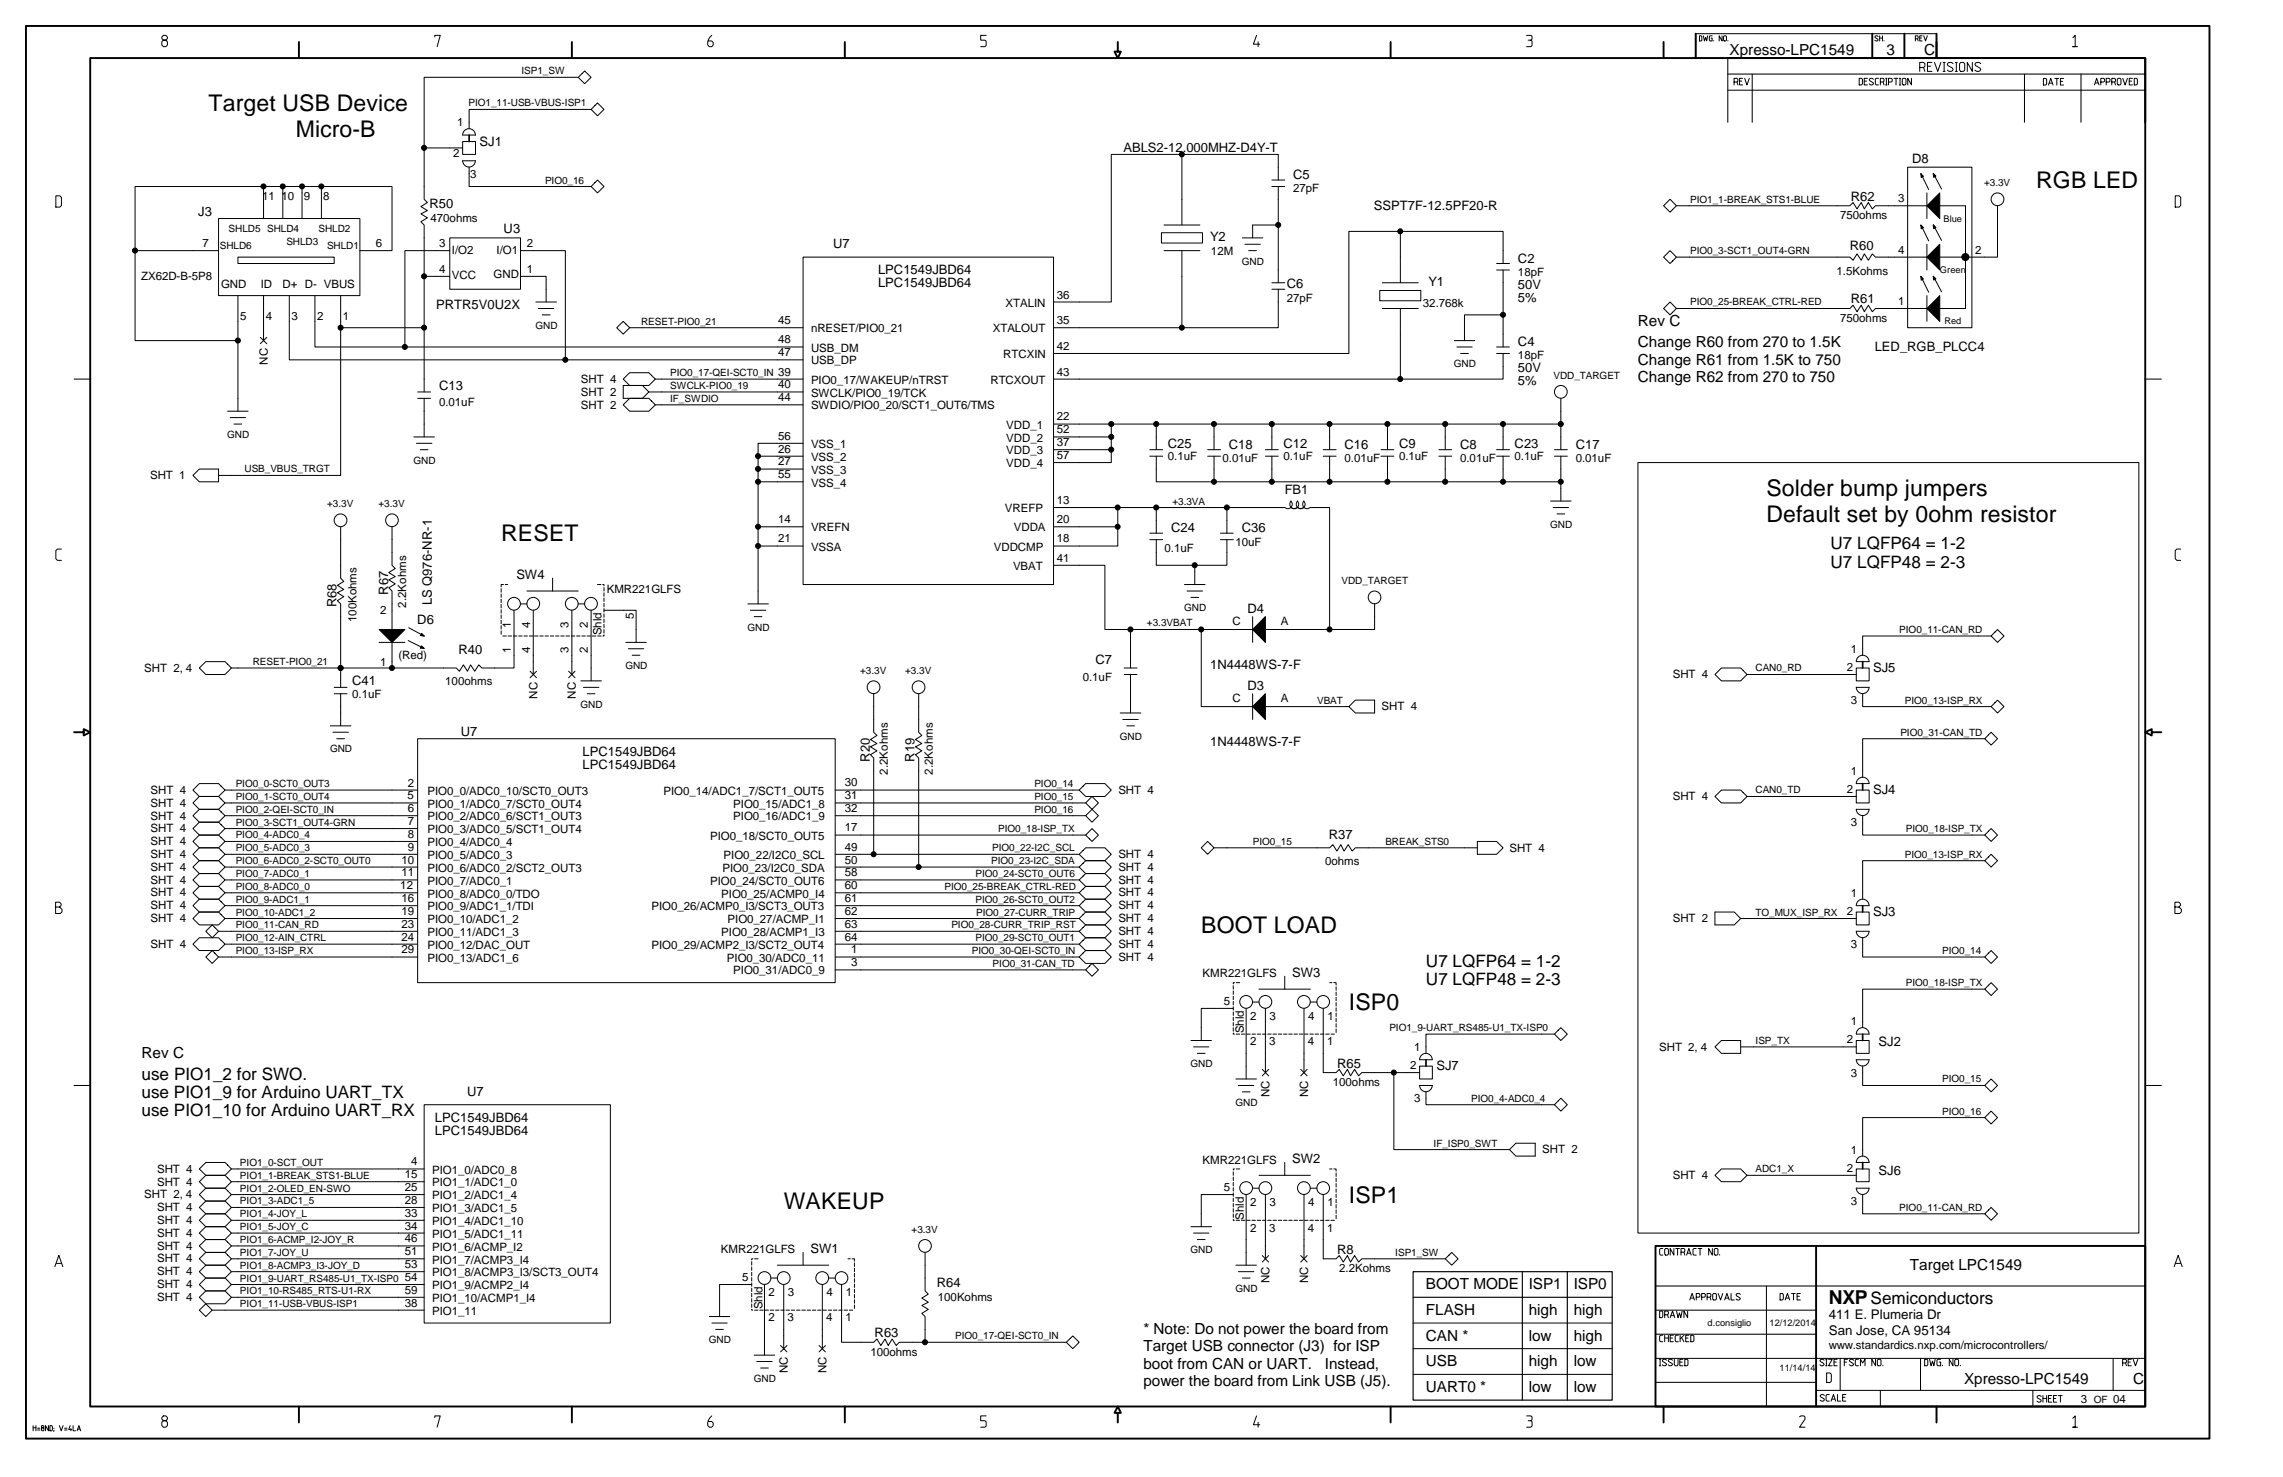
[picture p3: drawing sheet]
<svg xmlns="http://www.w3.org/2000/svg" width="432mm" height="279mm" viewBox="0 0 432 279" stroke-linecap="round" stroke-linejoin="round" font-family="sans-serif">
<defs><g id="words">
<g font-size="4.3">
<text x="39.5" y="21">Target USB Device</text>
<text x="55.9" y="25.9">Micro-B</text>
<text x="385.1" y="35.6">RGB LED</text>
<text x="334.1" y="93.9">Solder bump jumpers</text>
<text x="334.1" y="98.7">Default set by 0ohm resistor</text>
<text x="94.8" y="102.4">RESET</text>
<text x="227.2" y="176.5">BOOT LOAD</text>
<text x="255.1" y="191.1">ISP0</text>
<text x="255.1" y="227.5">ISP1</text>
<text x="148.2" y="228.7">WAKEUP</text>
</g>
<text font-size="3.6" x="345.9" y="246.6">NXP</text>
<g font-size="3.2">
<text x="346.2" y="103.9">U7 LQFP64 = 1-2</text>
<text x="346.2" y="107.4">U7 LQFP48 = 2-3</text>
<text x="269.7" y="182.9">U7 LQFP64 = 1-2</text>
<text x="269.7" y="186.4">U7 LQFP48 = 2-3</text>
<text x="26.8" y="204.2">use PIO1_2 for SWO.</text>
<text x="26.8" y="207.7">use PIO1_9 for Arduino UART_TX</text>
<text x="26.8" y="211.2">use PIO1_10 for Arduino UART_RX</text>
<text x="353.8" y="246.6">Semiconductors</text>
</g>
<g font-size="2.9">
<text x="327.1" y="10.4">Xpresso-LPC1549</text>
<text x="356.8" y="10.4">3</text>
<text x="364" y="10.4">C</text>
<text x="309.8" y="65.7">Change R60 from 270 to 1.5K</text>
<text x="309.8" y="61.7">Rev C</text>
<text x="309.8" y="69">Change R61 from 1.5K to 750</text>
<text x="309.8" y="72.3">Change R62 from 270 to 750</text>
<text x="26.8" y="200.2">Rev C</text>
<text x="269.7" y="243.9">BOOT MODE</text>
<text x="289.1" y="243.9">ISP1</text>
<text x="297.6" y="243.9">ISP0</text>
<text x="361.3" y="240.3">Target LPC1549</text>
<text x="269.7" y="248.8">FLASH</text>
<text x="289.1" y="248.8">high</text>
<text x="297.6" y="248.8">high</text>
<text x="216.3" y="252.3">* Note: Do not power the board from</text>
<text x="216.3" y="255.6">Target USB connector (J3) for ISP</text>
<text x="269.7" y="253.6">CAN *</text>
<text x="289.1" y="253.6">low</text>
<text x="297.6" y="253.6">high</text>
<text x="216.3" y="258.9">boot from CAN or UART.</text>
<text x="216.3" y="262.3">power the board from Link USB (J5).</text>
<text x="250.6" y="258.9">Instead,</text>
<text x="269.7" y="263.4">UART0 *</text>
<text x="269.7" y="258.5">USB</text>
<text x="289.1" y="263.4">low</text>
<text x="289.1" y="258.5">high</text>
<text x="297.6" y="263.4">low</text>
<text x="297.6" y="258.5">low</text>
<text x="371.5" y="261.8">Xpresso-LPC1549</text>
<text x="403.4" y="261.8">C</text>
</g>
<g font-size="2.5">
<text x="90.7" y="27.6">SJ1</text>
<text x="212.5" y="28.8">ABLS2-12.000MHZ-D4Y-T</text>
<text x="244.6" y="33.9">C5</text>
<text x="361.7" y="30.9">D8</text>
<text x="37.5" y="40.9">J3</text>
<text x="81.2" y="39.3">R50</text>
<text x="259.9" y="39.7">SSPT7F-12.5PF20-R</text>
<text x="350.1" y="38">R62</text>
<text x="95.2" y="44.1">U3</text>
<text x="157.6" y="47">U7</text>
<text x="228.9" y="45.6">Y2</text>
<text x="349.9" y="47.2">R60</text>
<text x="166.1" y="51.9">LPC1549JBD64</text>
<text x="287.1" y="49.7">C2</text>
<text x="82.5" y="58.4">PRTR5V0U2X</text>
<text x="166.1" y="54.3">LPC1549JBD64</text>
<text x="243.4" y="54.5">C6</text>
<text x="270.2" y="54.1">Y1</text>
<text x="287.1" y="54.7">50V</text>
<text x="287.1" y="57.1">5%</text>
<text x="350.1" y="57.4">R61</text>
<text x="287.1" y="65.5">C4</text>
<text x="287.1" y="70.5">50V</text>
<text x="354.6" y="66.4">LED_RGB_PLCC4</text>
<text x="83" y="73.8">C13</text>
<text x="287.1" y="72.9">5%</text>
<text x="220.9" y="84.7">C25</text>
<text x="232.4" y="84.9">C18</text>
<text x="242.7" y="84.7">C12</text>
<text x="254.3" y="84.9">C16</text>
<text x="264.6" y="84.7">C9</text>
<text x="276.2" y="84.9">C8</text>
<text x="286.5" y="84.7">C23</text>
<text x="298" y="84.9">C17</text>
<text x="243" y="93.4">FB1</text>
<text x="221.5" y="100.7">C24</text>
<text x="234.9" y="100.7">C36</text>
<text x="73.4" y="112.5" transform="rotate(-90 73.4 112.5)">R67</text>
<text x="97.7" y="109.5">SW4</text>
<text x="63.7" y="114.9" transform="rotate(-90 63.7 114.9)">R68</text>
<text x="78.9" y="118.1">D6</text>
<text x="81.7" y="114.5" transform="rotate(-90 81.7 114.5)">LS Q976-NR-1</text>
<text x="235.9" y="115.9">D4</text>
<text x="86.7" y="123.7">R40</text>
<text x="207.2" y="125.6">C7</text>
<text x="66.6" y="129.7">C41</text>
<text x="228.9" y="126.6">1N4448WS-7-F</text>
<text x="235.9" y="130.5">D3</text>
<text x="354.3" y="127.2">SJ5</text>
<text x="87.1" y="139.3">U7</text>
<text x="110.2" y="143">LPC1549JBD64</text>
<text x="228.9" y="141.1">1N4448WS-7-F</text>
<text x="110.2" y="145.4">LPC1549JBD64</text>
<text x="164.5" y="144.1" transform="rotate(-90 164.5 144.1)">R20</text>
<text x="173" y="144.1" transform="rotate(-90 173 144.1)">R19</text>
<text x="354.3" y="150.2">SJ4</text>
<text x="251.3" y="158.7">R37</text>
<text x="354.3" y="173.3">SJ3</text>
<text x="244.4" y="184.9">SW3</text>
<text x="355.3" y="197.9">SJ2</text>
<text x="252.9" y="202">R65</text>
<text x="271.7" y="202.5">SJ7</text>
<text x="88.3" y="207.3">U7</text>
<text x="82.3" y="212.2">LPC1549JBD64</text>
<text x="82.3" y="214.6">LPC1549JBD64</text>
<text x="244.4" y="220.1">SW2</text>
<text x="355.3" y="222.2">SJ6</text>
<text x="153.3" y="237.1">SW1</text>
<text x="252.9" y="237.2">R8</text>
<text x="177.2" y="243.4">R64</text>
<text x="345.9" y="249.6">411 E. Plumeria Dr</text>
<text x="165.4" y="253">R63</text>
<text x="345.9" y="252.5">San Jose, CA 95134</text>
</g>
<g font-size="2.2">
<text x="86.5" y="23.9">1</text>
<text x="85.7" y="29.7">2</text>
<text x="88.9" y="33.6">3</text>
<text x="49.6" y="37.8">11 10</text>
<text x="57.5" y="37.8">9</text>
<text x="61.1" y="37.8">8</text>
<text x="244.6" y="36.4">27pF</text>
<text x="348" y="41.4">750ohms</text>
<text x="359" y="38.2">3</text>
<text x="38.3" y="46.7">7</text>
<text x="71.1" y="46.7">6</text>
<text x="81.4" y="42.1">470ohms</text>
<text x="83" y="46.7">3</text>
<text x="85.5" y="48">I/O2</text>
<text x="93.9" y="48">I/O1</text>
<text x="99.7" y="46.7">2</text>
<text x="359" y="48">4</text>
<text x="373.6" y="48">2</text>
<text x="26.7" y="53">ZX62D-B-5P8</text>
<text x="83" y="51.6">4</text>
<text x="85.4" y="52.8">VCC</text>
<text x="93.4" y="52.6">GND</text>
<text x="99.7" y="51.6">1</text>
<text x="229" y="48.3">12M</text>
<text x="287.1" y="52.2">18pF</text>
<text x="347.4" y="51.9">1.5Kohms</text>
<text x="41.8" y="54.5">GND</text>
<text x="49.3" y="54.5">ID</text>
<text x="53.4" y="54.5">D+ D- VBUS</text>
<text x="190.2" y="58">XTALIN</text>
<text x="199.9" y="56.5">36</text>
<text x="243.4" y="57">27pF</text>
<text x="269.1" y="58">32.768k</text>
<text x="359" y="57.7">1</text>
<text x="45.4" y="60.5">5</text>
<text x="50.3" y="60.5">4</text>
<text x="55.1" y="60.5">3</text>
<text x="60" y="60.5">2</text>
<text x="64.8" y="60.5">1</text>
<text x="147.2" y="61.3">45</text>
<text x="147.2" y="65">48</text>
<text x="153.4" y="62.9">nRESET/PIO0_21</text>
<text x="187.8" y="62.9">XTALOUT</text>
<text x="199.9" y="61.3">35</text>
<text x="348" y="60.9">750ohms</text>
<text x="50.6" y="69" transform="rotate(-90 50.6 69)">NC</text>
<text x="147.2" y="71">39</text>
<text x="147.2" y="67.4">47</text>
<text x="153.4" y="68.9">USB_DP</text>
<text x="153.4" y="66.5">USB_DM</text>
<text x="189.8" y="67.7">RTCXIN</text>
<text x="199.9" y="66.2">42</text>
<text x="199.9" y="71">43</text>
<text x="287.1" y="68">18pF</text>
<text x="83" y="76.7">0.01uF</text>
<text x="109.9" y="72.4">SHT 4</text>
<text x="109.9" y="74.8">SHT 2</text>
<text x="109.9" y="77.3">SHT 2</text>
<text x="147.2" y="73.5">40</text>
<text x="147.2" y="75.9">44</text>
<text x="153.4" y="75">SWCLK/PIO0_19/TCK</text>
<text x="153.4" y="72.6">PIO0_17/WAKEUP/nTRST</text>
<text x="153.4" y="77.4">SWDIO/PIO0_20/SCT1_OUT6/TMS</text>
<text x="187.3" y="72.6">RTCXOUT</text>
<text x="147.2" y="83.2">56</text>
<text x="190.3" y="81.1">VDD_1</text>
<text x="190.3" y="83.5">VDD_2</text>
<text x="199.9" y="82">52</text>
<text x="199.9" y="79.5">22</text>
<text x="147.2" y="88.1">27</text>
<text x="147.2" y="85.6">26</text>
<text x="153.4" y="84.7">VSS_1</text>
<text x="153.4" y="87.2">VSS_2</text>
<text x="153.4" y="89.6">VSS_3</text>
<text x="190.3" y="86">VDD_3</text>
<text x="190.3" y="88.4">VDD_4</text>
<text x="199.9" y="86.8">57</text>
<text x="199.9" y="84.4">37</text>
<text x="220.9" y="87.1">0.1uF</text>
<text x="231.2" y="87.4">0.01uF</text>
<text x="242.7" y="87.1">0.1uF</text>
<text x="254.3" y="87.4">0.01uF</text>
<text x="264.6" y="87.1">0.1uF</text>
<text x="276.2" y="87.4">0.01uF</text>
<text x="286.5" y="87.1">0.1uF</text>
<text x="298" y="87.4">0.01uF</text>
<text x="28.4" y="90.6">SHT 1</text>
<text x="147.2" y="90.5">55</text>
<text x="153.4" y="92">VSS_4</text>
<text x="199.9" y="95.3">13</text>
<text x="147.2" y="99">14</text>
<text x="153.4" y="100.5">VREFN</text>
<text x="190.1" y="96.9">VREFP</text>
<text x="191.7" y="100.5">VDDA</text>
<text x="199.9" y="99">20</text>
<text x="147.2" y="102.6">21</text>
<text x="153.4" y="104.2">VSSA</text>
<text x="188" y="104.2">VDDCMP</text>
<text x="191.6" y="107.8">VBAT</text>
<text x="199.9" y="102.6">18</text>
<text x="199.9" y="106.3">41</text>
<text x="220.3" y="104.4">0.1uF</text>
<text x="233.7" y="103.2">10uF</text>
<text x="114.8" y="112.1">KMR221GLFS</text>
<text x="67.5" y="117.7" transform="rotate(-90 67.5 117.7)">100Kohms</text>
<text x="71.9" y="116.2">2</text>
<text x="76.8" y="114.9" transform="rotate(-90 76.8 114.9)">2.2Kohms</text>
<text x="96.6" y="118.7" transform="rotate(-90 96.6 118.7)">1</text>
<text x="100.2" y="118.7" transform="rotate(-90 100.2 118.7)">4</text>
<text x="107.5" y="118.7" transform="rotate(-90 107.5 118.7)">3</text>
<text x="111.2" y="118.7" transform="rotate(-90 111.2 118.7)">2</text>
<text x="119.9" y="117.1" transform="rotate(-90 119.9 117.1)">5</text>
<text x="233.1" y="118.2">C</text>
<text x="242.3" y="118.2">A</text>
<text x="71.9" y="125.9">1</text>
<text x="75.4" y="124.7">(Red)</text>
<text x="96.6" y="123.5" transform="rotate(-90 96.6 123.5)">1</text>
<text x="100.2" y="123.5" transform="rotate(-90 100.2 123.5)">4</text>
<text x="107.5" y="123.5" transform="rotate(-90 107.5 123.5)">3</text>
<text x="111.2" y="123.5" transform="rotate(-90 111.2 123.5)">2</text>
<text x="113.8" y="120.2" transform="rotate(-90 113.8 120.2)">Shld</text>
<text x="350.1" y="123.5">1</text>
<text x="27.3" y="127.1">SHT 2, 4</text>
<text x="84.2" y="129.5">100ohms</text>
<text x="204.8" y="128.8">0.1uF</text>
<text x="316.4" y="128.3">SHT 4</text>
<text x="349.3" y="126.9">2</text>
<text x="66.6" y="132">0.1uF</text>
<text x="101.6" y="132.2" transform="rotate(-90 101.6 132.2)">NC</text>
<text x="108.9" y="132.2" transform="rotate(-90 108.9 132.2)">NC</text>
<text x="233.1" y="132.8">C</text>
<text x="242.3" y="132.8">A</text>
<text x="261.3" y="134.4">SHT 4</text>
<text x="350.1" y="133.2">3</text>
<text x="77.2" y="148.8">2</text>
<text x="159.8" y="148.8">30</text>
<text x="167.9" y="146.5" transform="rotate(-90 167.9 146.5)">2.2Kohms</text>
<text x="176.4" y="146.5" transform="rotate(-90 176.4 146.5)">2.2Kohms</text>
<text x="349.3" y="149.9">2</text>
<text x="350.1" y="146.6">1</text>
<text x="28.5" y="150.2">SHT 4</text>
<text x="28.5" y="152.6">SHT 4</text>
<text x="28.5" y="155">SHT 4</text>
<text x="77.1" y="151.2">5</text>
<text x="77.2" y="153.6">6</text>
<text x="80.8" y="150.3">PIO0_0/ADC0_10/SCT0_OUT3</text>
<text x="80.8" y="155.2">PIO0_2/ADC0_6/SCT1_OUT3</text>
<text x="80.8" y="152.8">PIO0_1/ADC0_7/SCT0_OUT4</text>
<text x="125.5" y="150.3">PIO0_14/ADC1_7/SCT1_OUT5</text>
<text x="138.7" y="152.8">PIO0_15/ADC1_8</text>
<text x="138.7" y="155.2">PIO0_16/ADC1_9</text>
<text x="159.8" y="151.2">31</text>
<text x="159.8" y="153.6">32</text>
<text x="211.5" y="150.2">SHT 4</text>
<text x="316.4" y="151.4">SHT 4</text>
<text x="28.5" y="157.5">SHT 4</text>
<text x="28.5" y="159.9">SHT 4</text>
<text x="77.2" y="156.1">7</text>
<text x="77.2" y="158.5">8</text>
<text x="77.2" y="160.9">9</text>
<text x="80.8" y="157.6">PIO0_3/ADC0_5/SCT1_OUT4</text>
<text x="80.8" y="160">PIO0_4/ADC0_4</text>
<text x="134.3" y="158.8">PIO0_18/SCT0_OUT5</text>
<text x="159.8" y="157.3">17</text>
<text x="159.8" y="160.9">49</text>
<text x="285.5" y="161.1">SHT 4</text>
<text x="350.1" y="156.3">3</text>
<text x="28.5" y="162.3">SHT 4</text>
<text x="28.5" y="164.7">SHT 4</text>
<text x="28.5" y="167.2">SHT 4</text>
<text x="75.9" y="163.4">10</text>
<text x="75.9" y="165.8">11</text>
<text x="80.8" y="167.3">PIO0_7/ADC0_1</text>
<text x="80.8" y="162.5">PIO0_5/ADC0_3</text>
<text x="80.8" y="164.9">PIO0_6/ADC0_2/SCT2_OUT3</text>
<text x="134.3" y="167.3">PIO0_24/SCT0_OUT6</text>
<text x="136.7" y="164.9">PIO0_23/I2C0_SDA</text>
<text x="136.9" y="162.5">PIO0_22/I2C0_SCL</text>
<text x="159.8" y="163.4">50</text>
<text x="159.8" y="165.8">58</text>
<text x="211.5" y="164.7">SHT 4</text>
<text x="211.5" y="162.3">SHT 4</text>
<text x="211.5" y="167.2">SHT 4</text>
<text x="250.6" y="163.7">0ohms</text>
<text x="28.5" y="169.6">SHT 4</text>
<text x="28.5" y="172">SHT 4</text>
<text x="75.7" y="168.2">12</text>
<text x="75.9" y="170.6">16</text>
<text x="75.9" y="173.1">19</text>
<text x="80.8" y="169.8">PIO0_8/ADC0_0/TDO</text>
<text x="80.8" y="172.2">PIO0_9/ADC1_1/TDI</text>
<text x="123.2" y="172.2">PIO0_26/ACMP0_I3/SCT3_OUT3</text>
<text x="136.4" y="169.8">PIO0_25/ACMP0_I4</text>
<text x="159.8" y="168.2">60</text>
<text x="159.8" y="170.6">61</text>
<text x="159.8" y="173.1">62</text>
<text x="211.5" y="169.6">SHT 4</text>
<text x="211.5" y="172">SHT 4</text>
<text x="349.3" y="173">2</text>
<text x="350.1" y="169.7">1</text>
<text x="28.5" y="174.5">SHT 4</text>
<text x="28.5" y="179.3">SHT 4</text>
<text x="75.9" y="175.5">23</text>
<text x="75.9" y="177.9">24</text>
<text x="80.8" y="177.1">PIO0_11/ADC1_3</text>
<text x="80.8" y="179.5">PIO0_12/DAC_OUT</text>
<text x="80.8" y="174.6">PIO0_10/ADC1_2</text>
<text x="123.2" y="179.5">PIO0_29/ACMP2_I3/SCT2_OUT4</text>
<text x="136.4" y="177.1">PIO0_28/ACMP1_I3</text>
<text x="137.6" y="174.6">PIO0_27/ACMP_I1</text>
<text x="159.8" y="175.5">63</text>
<text x="159.8" y="177.9">64</text>
<text x="211.5" y="174.5">SHT 4</text>
<text x="211.5" y="176.9">SHT 4</text>
<text x="211.5" y="179.3">SHT 4</text>
<text x="316.4" y="174.5">SHT 2</text>
<text x="350.1" y="179.4">3</text>
<text x="75.9" y="180.4">29</text>
<text x="80.8" y="181.9">PIO0_13/ADC1_6</text>
<text x="137.5" y="181.9">PIO0_30/ADC0_11</text>
<text x="138.7" y="184.3">PIO0_31/ADC0_9</text>
<text x="161" y="180.4">1</text>
<text x="161" y="182.8">3</text>
<text x="211.5" y="181.7">SHT 4</text>
<text x="227.5" y="184.9">KMR221GLFS</text>
<text x="231.5" y="190">5</text>
<text x="235.3" y="195.5" transform="rotate(-90 235.3 195.5)">Shld</text>
<text x="236.4" y="197.8">2</text>
<text x="236.5" y="192.9">2</text>
<text x="240.1" y="197.8">3</text>
<text x="240.1" y="192.9">3</text>
<text x="247.4" y="197.8">4</text>
<text x="247.4" y="192.9">4</text>
<text x="251" y="197.8">1</text>
<text x="251.1" y="192.9">1</text>
<text x="349.3" y="197.3">2</text>
<text x="350.1" y="193.9">1</text>
<text x="266.7" y="202.2">2</text>
<text x="267.5" y="198.8">1</text>
<text x="313.8" y="198.8">SHT 2, 4</text>
<text x="350.1" y="203.7">3</text>
<text x="240.1" y="207.5" transform="rotate(-90 240.1 207.5)">NC</text>
<text x="247.4" y="207.5" transform="rotate(-90 247.4 207.5)">NC</text>
<text x="252.1" y="205.4">100ohms</text>
<text x="267.5" y="208.5">3</text>
<text x="29.7" y="221.8">SHT 4</text>
<text x="77.8" y="220.5">4</text>
<text x="81.7" y="222">PIO1_0/ADC0_8</text>
<text x="227.5" y="220.1">KMR221GLFS</text>
<text x="291.7" y="218.2">SHT 2</text>
<text x="349.3" y="221.6">2</text>
<text x="350.1" y="218.2">1</text>
<text x="27.3" y="226.7">SHT 2, 4</text>
<text x="29.7" y="224.3">SHT 4</text>
<text x="76.6" y="222.9">15</text>
<text x="76.6" y="225.3">25</text>
<text x="76.6" y="227.7">28</text>
<text x="81.7" y="224.4">PIO1_1/ADC1_0</text>
<text x="81.7" y="226.9">PIO1_2/ADC1_4</text>
<text x="231.5" y="225.3">5</text>
<text x="316.4" y="223">SHT 4</text>
<text x="350.1" y="227.9">3</text>
<text x="29.7" y="229.1">SHT 4</text>
<text x="29.7" y="231.5">SHT 4</text>
<text x="29.7" y="234">SHT 4</text>
<text x="76.6" y="230.2">33</text>
<text x="76.6" y="232.6">34</text>
<text x="81.7" y="229.3">PIO1_3/ADC1_5</text>
<text x="81.7" y="231.7">PIO1_4/ADC1_10</text>
<text x="235.3" y="230.7" transform="rotate(-90 235.3 230.7)">Shld</text>
<text x="236.4" y="233">2</text>
<text x="236.5" y="228.1">2</text>
<text x="240.1" y="233">3</text>
<text x="240.1" y="228.1">3</text>
<text x="247.4" y="233">4</text>
<text x="247.4" y="228.1">4</text>
<text x="251" y="233">1</text>
<text x="251.1" y="228.1">1</text>
<text x="29.7" y="236.4">SHT 4</text>
<text x="29.7" y="238.8">SHT 4</text>
<text x="76.6" y="235">46</text>
<text x="76.6" y="237.4">51</text>
<text x="76.6" y="239.9">53</text>
<text x="81.7" y="236.6">PIO1_6/ACMP_I2</text>
<text x="81.7" y="234.1">PIO1_5/ADC1_11</text>
<text x="81.7" y="239">PIO1_7/ACMP3_I4</text>
<text x="136.4" y="237.1">KMR221GLFS</text>
<text x="29.7" y="241.3">SHT 4</text>
<text x="29.7" y="243.7">SHT 4</text>
<text x="76.6" y="242.3">54</text>
<text x="76.6" y="244.7">59</text>
<text x="81.7" y="243.9">PIO1_9/ACMP2_I4</text>
<text x="81.7" y="241.4">PIO1_8/ACMP3_I3/SCT3_OUT4</text>
<text x="140.4" y="242.3">5</text>
<text x="145.4" y="245.1">2</text>
<text x="149" y="245.1">3</text>
<text x="156.3" y="245.1">4</text>
<text x="160" y="245.1">1</text>
<text x="240.1" y="242.7" transform="rotate(-90 240.1 242.7)">NC</text>
<text x="247.4" y="242.7" transform="rotate(-90 247.4 242.7)">NC</text>
<text x="253.3" y="240.7">2.2Kohms</text>
<text x="29.7" y="246.1">SHT 4</text>
<text x="76.6" y="247.2">38</text>
<text x="81.7" y="248.7">PIO1_11</text>
<text x="81.7" y="246.3">PIO1_10/ACMP1_I4</text>
<text x="144.2" y="247.7" transform="rotate(-90 144.2 247.7)">Shld</text>
<text x="145.3" y="250">2</text>
<text x="149" y="250">3</text>
<text x="156.3" y="250">4</text>
<text x="159.9" y="250">1</text>
<text x="177.4" y="246.1">100Kohms</text>
<text x="164.6" y="256.5">100ohms</text>
<text x="345.9" y="255.2">www.standardics.nxp.com/microcontrollers/</text>
<text x="149" y="259.7" transform="rotate(-90 149 259.7)">NC</text>
<text x="156.3" y="259.7" transform="rotate(-90 156.3 259.7)">NC</text>
<text x="393.6" y="265.4">3</text>
<text x="399.7" y="265.4">04</text>
</g>
<g font-size="1.9">
<text x="98.6" y="14.1">ISP1_SW</text>
<text x="88.6" y="20.1">PIO1_11-USB-VBUS-ISP1</text>
<text x="103.1" y="34.7">PIO0_16</text>
<text x="375.3" y="35.2">+3.3V</text>
<text x="319.7" y="38.4">PIO1_1-BREAK_STS1-BLUE</text>
<text x="41.6" y="47.1">SHLD6</text>
<text x="43.2" y="43.8">SHLD5 SHLD4</text>
<text x="54.2" y="46.3">SHLD3</text>
<text x="60.2" y="43.8">SHLD2</text>
<text x="61.8" y="47.1">SHLD1</text>
<text x="234.9" y="50">GND</text>
<text x="319.7" y="48.1">PIO0_3-SCT1_OUT4-GRN</text>
<text x="319.7" y="57.8">PIO0_25-BREAK_CTRL-RED</text>
<text x="101.3" y="62.2">GND</text>
<text x="121.3" y="61.4">RESET-PIO0_21</text>
<text x="126.7" y="71.1">PIO0_17-QEI-SCT0_IN</text>
<text x="275" y="69.5">GND</text>
<text x="293.8" y="71.7">VDD_TARGET</text>
<text x="126.7" y="73.6">SWCLK-PIO0_19</text>
<text x="126.7" y="76">IF_SWDIO</text>
<text x="43" y="82.8">GND</text>
<text x="46.2" y="89.4">USB_VBUS_TRGT</text>
<text x="78.2" y="87.7">GND</text>
<text x="61.9" y="96">+3.3V</text>
<text x="71.6" y="96">+3.3V</text>
<text x="221.7" y="95.4">+3.3VA</text>
<text x="293.2" y="99.8">GND</text>
<text x="253.7" y="110.6">VDD_TARGET</text>
<text x="141.4" y="119.3">GND</text>
<text x="216.9" y="118.5">+3.3VBAT</text>
<text x="224" y="115.6">GND</text>
<text x="359.2" y="119.7">PIO0_11-CAN_RD</text>
<text x="47.8" y="125.8">RESET-PIO0_21</text>
<text x="118.3" y="126.6">GND</text>
<text x="162.7" y="127.6">+3.3V</text>
<text x="171.2" y="127.6">+3.3V</text>
<text x="332" y="127">CAN0_RD</text>
<text x="109.8" y="133.9">GND</text>
<text x="249.1" y="133.1">VBAT</text>
<text x="360.3" y="133.1">PIO0_13-ISP_RX</text>
<text x="62.4" y="142.3">GND</text>
<text x="211.8" y="139.9">GND</text>
<text x="359.4" y="139.2">PIO0_31-CAN_TD</text>
<text x="44.6" y="148.9">PIO0_0-SCT0_OUT3</text>
<text x="195.6" y="148.9">PIO0_14</text>
<text x="44.6" y="151.3">PIO0_1-SCT0_OUT4</text>
<text x="44.6" y="153.8">PIO0_2-QEI-SCT0_IN</text>
<text x="195.6" y="151.3">PIO0_15</text>
<text x="195.6" y="153.8">PIO0_16</text>
<text x="332" y="150.1">CAN0_TD</text>
<text x="44.6" y="156.2">PIO0_3-SCT1_OUT4-GRN</text>
<text x="44.6" y="158.6">PIO0_4-ADC0_4</text>
<text x="44.6" y="161">PIO0_5-ADC0_3</text>
<text x="187.6" y="161">PIO0_22-I2C_SCL</text>
<text x="188.8" y="157.4">PIO0_18-ISP_TX</text>
<text x="237" y="159.8">PIO0_15</text>
<text x="262" y="159.8">BREAK_STS0</text>
<text x="360.5" y="157.4">PIO0_18-ISP_TX</text>
<text x="44.6" y="163.5">PIO0_6-ADC0_2-SCT0_OUT0</text>
<text x="44.6" y="165.9">PIO0_7-ADC0_1</text>
<text x="184.5" y="165.9">PIO0_24-SCT0_OUT6</text>
<text x="187.5" y="163.5">PIO0_23-I2C_SDA</text>
<text x="360.3" y="162.2">PIO0_13-ISP_RX</text>
<text x="44.6" y="168.3">PIO0_8-ADC0_0</text>
<text x="44.6" y="170.8">PIO0_9-ADC1_1</text>
<text x="44.6" y="173.2">PIO0_10-ADC1_2</text>
<text x="178.6" y="168.3">PIO0_25-BREAK_CTRL-RED</text>
<text x="184.5" y="170.8">PIO0_26-SCT0_OUT2</text>
<text x="184.6" y="173.2">PIO0_27-CURR_TRIP</text>
<text x="332" y="173.2">TO_MUX_ISP_RX</text>
<text x="44.6" y="175.6">PIO0_11-CAN_RD</text>
<text x="44.6" y="178">PIO0_12-AIN_CTRL</text>
<text x="179.9" y="175.6">PIO0_28-CURR_TRIP_RST</text>
<text x="184.5" y="178">PIO0_29-SCT0_OUT1</text>
<text x="44.6" y="180.5">PIO0_13-ISP_RX</text>
<text x="183.8" y="180.5">PIO0_30-QEI-SCT0_IN</text>
<text x="187.7" y="182.9">PIO0_31-CAN_TD</text>
<text x="367.3" y="180.5">PIO0_14</text>
<text x="360.5" y="186.5">PIO0_18-ISP_TX</text>
<text x="262.8" y="195.1">PIO1_9-UART_RS485-U1_TX-ISP0</text>
<text x="332" y="197.5">ISP_TX</text>
<text x="225.2" y="201.9">GND</text>
<text x="233.7" y="209.2">GND</text>
<text x="278.2" y="208.4">PIO0_4-ADC0_4</text>
<text x="367.3" y="204.8">PIO0_15</text>
<text x="367.3" y="210.8">PIO0_16</text>
<text x="45.4" y="220.6">PIO1_0-SCT_OUT</text>
<text x="271.1" y="216.9">IF_ISP0_SWT</text>
<text x="332" y="221.8">ADC1_X</text>
<text x="45.4" y="223">PIO1_1-BREAK_STS1-BLUE</text>
<text x="45.4" y="225.4">PIO1_2-OLED_EN-SWO</text>
<text x="45.4" y="227.8">PIO1_3-ADC1_5</text>
<text x="45.4" y="230.3">PIO1_4-JOY_L</text>
<text x="45.4" y="232.7">PIO1_5-JOY_C</text>
<text x="172.4" y="233.2">+3.3V</text>
<text x="359.2" y="229.1">PIO0_11-CAN_RD</text>
<text x="45.4" y="235.1">PIO1_6-ACMP_I2-JOY_R</text>
<text x="45.4" y="237.6">PIO1_7-JOY_U</text>
<text x="45.4" y="240">PIO1_8-ACMP3_I3-JOY_D</text>
<text x="225.2" y="237.1">GND</text>
<text x="263.9" y="237.6">ISP1_SW</text>
<text x="45.4" y="242.4">PIO1_9-UART_RS485-U1_TX-ISP0</text>
<text x="45.4" y="244.9">PIO1_10-RS485_RTS-U1-RX</text>
<text x="233.7" y="244.4">GND</text>
<text x="45.4" y="247.3">PIO1_11-USB-VBUS-ISP1</text>
<text x="134.1" y="254.1">GND</text>
<text x="180.7" y="253.3">PIO0_17-QEI-SCT0_IN</text>
<text x="142.6" y="261.4">GND</text>
<text x="396" y="265.4">OF</text>
</g>
<g font-size="1.7">
<text x="367.6" y="41.9">Blue</text>
<text x="366.9" y="51.6">Green</text>
<text x="367.7" y="61.4">Red</text>
<text x="323" y="250.8">d.consiglio</text>
<text x="334.7" y="250.8">12/12/2014</text>
<text x="336.6" y="259.4">11/14/14</text>
</g>
</g></defs>
<g fill="none" stroke="#000" stroke-width=".19">
<path d="M30.9 6.7l-.3 .3v.3l.3 .3h.5l.3 .3v.6l-.3 .3h-.5l-.3-.3v-.6l.3-.3h.5l.3-.3v-.3l-.3-.3zM82.2 7v-.3h1.1l-.6 2.1M109.4 14.6h-29.2v23.1l.6 .6-1.2 .8 1.2 .7-1.2 .6 1.2 .8-1.2 .8 .6 .6v19.4h-15.8v-6.1M109.4 14.6l1.2-1.2 1.2 1.2-1.2 1.2zM113 19.5l1.2 1.2-1.2 1.2-1.2-1.2zM134.6 6.7a1.92 1.92 0 0 0-.7 1.8l.3 .3h.4l.3-.3v-.4l-.3-.4h-.6M186.5 6.7h-1v.9h.7l.3 .3v.8l-1 .1M237.7 6.7l-.6 1.7h1.2M238 7.9v.9M288.7 6.7h.8a.49 .49 0 0 1 .3 .4 .49 .49 0 0 1-.3 .5M289 7.6l.7 .1 .1 .8-.1 .2-.2 .1h-.8M321.4 6.8h.4l.1 .1-.1 .8h-.4z"/>
<path d="M322.2 6.8l.2 .9 .2-.6 .2 .6 .2-.9M323.8 6.8h-.4l-.1 .1v.7l.1 .1h.4v-.5h-.2M324.1 7.7h.1M325.7 6.8v.9l-.5-.9v.9M326.1 6.8h.3l.1 .1v.7l-.1 .1h-.3l-.1-.1v-.7zM326.8 11v12.1M326.8 17.1h78.9M326.8 14h78.9M326.8 7.7h.1M328 15.5h.5l.2-.2v-.3l-.2-.2h-.5v1.3M328.5 15.5l.2 .6M329 15.3h.4"/>
<path d="M329.6 14.8h-.6v1.3h.6M330 14.8l.4 1.3 .5-1.3M331.4 14v9.1M351.6 14.8h.5l.2 .2v.9l-.2 .2h-.5zM352.6 15.3h.4M353.2 14.8h-.6v1.3h.6M354.4 15a.47 .47 0 0 0-.9 .1l.9 .7-.3 .3h-.3l-.3-.2M355.2 6.9l-.4-.1-.2 .2 .6 .4v.3h-.4l-.2-.1M355.3 14.8h-.4l-.2 .2v.9l.2 .2h.4M355.5 7.2h.5M355.5 6.8v.9M355.6 15.5h.6l.1-.2v-.3l-.1-.2h-.6v1.3"/>
<path d="M356 6.8v.9M356.2 15.5l.1 .6M356.3 7.7h.1M356.6 16.1h.3M356.6 14.8h.3M356.8 14.8v1.3M357.2 15.5h.5l.2-.2v-.3l-.2-.2h-.5v1.3M358.2 14.8h.7M358.6 14.8v1.3M359.2 16.1h.3M359.2 14.8h.3M359.4 14.8v1.3"/>
<path d="M360 14.8h.3l.2 .2v.9l-.2 .2h-.3l-.2-.2v-.9zM361.5 14.8v1.3l-.7-1.3v1.3M362.3 7.3h.4l.1-.1-.1-.4h-.4v.9M362.7 7.3l.1 .4M363.1 7.2h.3M363.1 12.8h.7l.3-.3v-.5l-.3-.2h-.7v1.7M363.6 6.8h-.5v.9h.5M363.8 12.8l.3 .7M363.9 6.8l.3 .9 .3-.9M364.6 12.5h.5M365.4 11.8h-.8v1.7h.8M365.9 11.8l.6 1.7 .6-1.7"/>
<path d="M366.3 6.4h-45.6v4.6h45.6M367.5 13.5h.4M367.5 11.8h.4M367.7 11.8v1.7M369.4 12a.63 .63 0 0 0-1.1 .2l.1 .2 .9 .5 .1 .2-.1 .3a.7 .7 0 0 1-1-.1M369.8 13.5h.4M369.8 11.8h.4M370 11.8v1.7M370.9 11.8h.4l.3 .2v1.3l-.3 .2h-.4l-.3-.2v-1.3zM373 11.8v1.7l-.9-1.7v1.7M374.6 12a.65 .65 0 0 0-1.1 .2l.2 .2 .8 .5 .1 .2-.1 .3a.71 .71 0 0 1-1-.1M382.9 14v9.1"/>
<path d="M386.5 14.8h.4l.2 .2v.9l-.2 .2h-.4zM387.4 16.1l.5-1.3 .4 1.3M387.6 15.7h.5M388.6 14.8h.8M389 14.8v1.3M389.7 15.4h.4M390.3 14.8h-.6v1.3h.6M392 7.1l.5-.4v2.1h-.5h.9M393.6 14v9.1M396.1 16.1l.5-1.3 .4 1.3M396.3 15.7h.5M397.3 15.5h.6l.2-.2v-.3l-.2-.2h-.6v1.3"/>
<path d="M398.4 15.5h.5l.2-.2v-.3l-.2-.2h-.5v1.3M399.4 15.5h.5l.2-.2v-.3l-.2-.2h-.5v1.3M399.9 15.5l.2 .6M400.6 14.8h.4l.2 .2v.9l-.2 .2h-.4l-.1-.2v-.9zM401.5 14.8l.4 1.3 .5-1.3M402.7 15.3h.5M403.3 14.8h-.6v1.3h.6M403.7 14.8h.4l.2 .2v.9l-.2 .2h-.4zM10.6 37h.7l.3 .4v1.5l-.3 .3h-.7zM49.8 35.3v6M53.5 35.3v6M57.1 35.3v6"/>
<path d="M60.8 35.3v6M87.5 26.8h2.4v2.4h-2.4zM87.5 28h-7.3M87.5 30.4h2.4a1.21 1.21 0 0 1-1.2 1.2 1.21 1.21 0 0 1-1.2-1.2zM88 24.6a1.21 1.21 0 0 1 1.9 .9h-2.4l.1-.3zM88.7 31.6v3.7h23.1M111.8 20.7h-23.1v3.6M113 34.1l1.2 1.2-1.2 1.2-1.2-1.2zM223.5 29.2v13.4M240.6 35.3h2.4M240.6 34.1h2.4M241.8 34.1v-4.9h-31.6v27.9h-10.9"/>
<path d="M241.8 35.3v18.2M314.6 38.9l1.3-1.2 1.2 1.2-1.2 1.2zM317.1 38.9h32.8l.6-.6 .7 1.2 .8-1.2 .6 1.2 .8-1.2 .7 1.2 .6-.6h9.7M360.8 31.6h12.2v30.4h-12.2zM363.3 32.9l.5 .5-.4 .2zM363.4 32.9l1.4 3M363.4 33.1l.2 .2-.1 .1v-.2M364.4 36.5v4.8M365.7 32.8l.5 .5-.5 .2-.1-.6M365.7 32.9l1.5 2.9M365.8 33.1l.2 .2-.2 .1v-.3M366.9 38.9h4.9v19.5h-4.9"/>
<path d="M377.8 38.9v9.7h-10.9M411.4 37h.8l.3 .4v1.5l-.3 .3h-.8zM25.5 47.4h15.8M41.3 41.3h26.8v14.6h-26.8zM45 55.9v21.9M45 48.6h18.2v1.2h-18.2zM49.8 55.9v8.5M54.7 55.9v12.2h97.2M59.6 55.9v9.7h92.3M68.1 47.4h6v-12.1h-48.6v29.1h19.5M80.2 52.3h4.9M85.1 45h13.3v9.7h-13.3z"/>
<path d="M85.1 47.4h-8.5v18.2M98.4 47.4h8.5v20.7M98.4 52.3h4.9v4.8M101.3 57.1h3.9M101.8 58.4h3M102.6 59.6h1.4M151.9 48.6h47.4v62h-47.4zM219.7 44h7.7v2h-7.7zM220.2 42.6h6.7M220.2 47.4h6.7M223.5 47.4v14.6M235 45h3.8"/>
<path d="M235.5 46.2h2.9M236.2 47.4h1.4M240.6 54.7h2.4M240.6 53.5h2.4M241.8 54.7v7.3h-42.5M241.8 42.6h-4.9v2.4M261 54.9h7.7v2h-7.7zM261.5 58.4h6.7M261.5 53.5h6.7M264.9 58.4v13.3h-65.6M264.9 43.8v9.7M283.1 51.1h2.4"/>
<path d="M283.1 49.8h2.4M284.3 59.6h-7.3v4.8M284.3 49.8v-6h-29.2v23.1h-55.8M284.3 51.1v14.5M314.6 58.4l1.3-1.3 1.2 1.3-1.2 1.2zM314.6 48.6l1.3-1.2 1.2 1.2-1.2 1.2zM317.1 58.4h32.8l.6-.7 .7 1.3 .8-1.3 .6 1.3 .8-1.3 .7 1.3 .6-.6h9.7M317.1 48.6h32.8l.6 .6 .7-1.2 .8 1.2 .6-1.2 .8 1.2 .7-1.2 .6 .6h9.7M363.3 52.3l.5 .5-.4 .2zM363.3 42.6l.5 .5-.4 .2-.1-.7M363.4 52.4l1.4 2.9M363.4 42.7l1.4 2.9"/>
<path d="M363.4 52.6l.2 .1-.1 .1v-.2M363.4 42.9l.2 .1-.1 .1v-.2M364.4 46.2v4.9M364.4 55.9v4.9M365.6 42.6l.1 .7 .5-.3-.5-.5 1.5 3M365.7 52.3l.5 .4-.5 .3-.1-.7M365.7 52.3l1.5 2.9M365.8 52.5l.2 .2-.2 .1v-.2M365.8 42.8l.2 .2-.2 .1v-.2M14 71.7h3.1M43.1 77.8h3.8M43.5 79h2.9"/>
<path d="M49.2 63.8l1.3 1.2M50.5 63.8l-1.3 1.2M64.4 62v27.9h-23.1M79 75.4h2.4M79 74.1h2.4M80.2 62v12.1M80.2 75.4v7.3M116.6 62l1.3-1.2 1.2 1.2-1.2 1.2zM117.9 71.7l1.2-1.2h3.6l1.3 1.2-1.3 1.2h-3.6zM117.9 72.9h3.6l1.2 1.2-1.2 1.3h-3.6zM119.1 62h32.8M119.1 75.4h3.6l1.3 1.2-1.3 1.2h-3.6l-1.2-1.2z"/>
<path d="M151.9 71.7h-27.9M151.9 74.1h-29.2M151.9 76.6h-27.9M275.1 64.4h3.8M275.5 65.6h2.9M276.3 66.9h1.4M283.1 66.9h2.4M283.1 65.6h2.4M284.3 66.9v4.8h-19.4M295.2 75.4v9.7M405.7 71.7h3.1M37.7 88.7h3.6v2.4h-3.6l-1.2-1.2z"/>
<path d="M44.3 80.2h1.4M64.4 99.7v9.7l.6 .6-1.2 .7 1.2 .8-1.2 .6 1.2 .8-1.2 .7 .6 .6v15.8M74.1 99.7v7.2l.7 .6-1.3 .8 1.3 .8-1.3 .6 1.3 .7-1.3 .8 .6 .6v7.3M78.3 82.7h3.9M78.8 83.9h2.9M79.5 85.1h1.4M143.4 99.7h8.5M151.9 83.9h-8.5v30.3M151.9 86.3h-8.5M151.9 88.7h-8.5M151.9 91.1h-8.5M199.3 99.7h12.1"/>
<path d="M199.3 85.1h10.9M199.3 82.7h10.9M199.3 80.2h95.9M199.3 96h43.7M210.2 80.2v7.3h-10.9M211.4 96v7.3h-12.1M217.5 86.3h2.4M217.5 85.1h2.4M218.7 86.3v4.8h76.5M218.7 80.2v4.9M218.7 96v4.9M228.4 86.3h2.4"/>
<path d="M228.4 85.1h2.4M229.6 80.2v4.9M229.6 86.3v4.8M232.1 96v4.9M239.3 86.3h2.5M239.3 85.1h2.5M240.6 80.2v4.9M240.6 86.3v4.8M244.2 96a.85 .85 0 0 0 1.2 0 .85 .85 0 0 0 0-1.2 .85 .85 0 0 0 0 1.2 .85 .85 0 0 0 1.2 0M246.6 94.8a.85 .85 0 0 1 0 1.2 .85 .85 0 0 1-1.2 0 .85 .85 0 0 1-1.2 0 .85 .85 0 0 1 0-1.2 .84 .84 0 0 1 0 1.2 .84 .84 0 0 1-1.2 0M246.6 94.8a.85 .85 0 0 0 0 1.2 .85 .85 0 0 0 1.2 0M247.8 96h3.7v23.1"/>
<path d="M250.3 86.3h2.4M250.3 85.1h2.4M251.5 80.2v4.9M251.5 86.3v4.8M261.2 86.3h2.4M261.2 85.1h2.4M262.4 80.2v4.9M262.4 86.3v4.8M272.1 86.3h2.5M272.1 85.1h2.5M273.3 80.2v4.9M273.3 86.3v4.8"/>
<path d="M283.1 86.3h2.4M283.1 85.1h2.4M284.3 80.2v4.9M284.3 86.3v4.8M293.3 94.8h3.9M293.8 96h2.9M294 86.3h2.4M294 85.1h2.4M294.5 97.2h1.5M295.2 86.3v8.5M309.8 87.5h94.7v145.8h-94.7zM11.6 103.9h-.7l-.3 .3v1.5l.3 .3h.7"/>
<path d="M77.3 118.7l2.9 1.6-.4-.5-.3 .4 .7 .1M94.8 111.4v.6M94.8 112.4v.6M94.8 113.3v.7M94.8 114.3v.7M94.8 115.3v.7M94.8 116.3v.7M94.8 117.3v.7M94.8 118.3v.7M94.8 119.3v.7M95.2 110.6h-.4v.4M95.6 110.6h.4"/>
<path d="M97.2 115.4v11h-6.1l-.5-.6-.8 1.2-.8-1.2-.6 1.2-.7-1.2-.8 1.2-.6-.6h-42.5M98.4 114.2h1.3M99.7 111.8h9.7M100.9 115.4v12.2M104.5 109.4v2.4M108.2 115.4v12.2M109.4 114.2h1.2M111.8 115.4v13.4M113 110.6h.7M114 110.6h.2v.2M114.2 115.4h6.1v6.1M114.2 111.1v.7"/>
<path d="M114.2 112.1v.7M114.2 113.1v.7M114.2 114.1v.7M114.2 115.1v.7M114.2 116.1v.7M114.2 117.1v.7M114.2 118.1v.7M114.2 119.1v.7M141.4 114.2h3.9M141.9 115.4h2.9M142.6 116.6h1.5M143.4 103.3h8.5"/>
<path d="M199.3 106.9h9.7v12.2h27.9M213.8 119.1v7.3M217.5 102.1h2.4M217.5 100.9h2.4M218.7 102.1v4.8h13.4v-4.8M224 110.6h3.9M224.5 111.8h2.9M225.3 113h1.4M226 106.9v3.7M227.2 119.1v14.6h9.7M230.8 102.1h2.5M230.8 100.9h2.5"/>
<path d="M236.9 116.6v4.9M260 114.2v4.9h-20.7M377.8 119.1l1.2 1.2-1.2 1.2-1.2-1.2zM412.5 103.9h-.8l-.3 .3v1.5l.3 .3h.8M37.7 126.4l1.2-1.2h3.7l1.2 1.2-1.2 1.2h-3.7zM62.5 137.3h3.9M63 138.5h2.9M63.2 130h2.4M63.2 131.2h2.4M63.7 139.7h1.5M64.4 131.2v6.1M71.7 121.5h4.9"/>
<path d="M74.1 121.5v4.9M77.2 121.2l2.9 1.4M79 139.7h79v46.2h-79zM79.8 122.4l.1 .1h-.2zM79.9 120.2h-.2l.1-.2 .2 .2M80.2 122.7l-.7-.1 .2-.4 .5 .5M95.1 120.3h.7M96.1 120.3h.7M97.1 120.3h.6M98.1 120.3h.7M99.1 120.3h.7M100.1 120.3h.7"/>
<path d="M100.3 127l1.2 1.2M101.1 120.3h.6M101.5 127l-1.2 1.2M102.1 120.3h.6M103.1 120.3h.6M104.1 120.3h.6M105.1 120.3h.6M106.1 120.3h.6M107.1 120.3h.6M107.5 127l1.3 1.2M108.1 120.3h.6M108.8 127l-1.3 1.2"/>
<path d="M109.1 120.3h.6M109.9 128.8h3.8M110 120.3h.7M110.3 130h3M111 120.3h.7M111.1 131.2h1.4M112 120.3h.7M113 120.3h.7M114.2 120.1v.2h-.2M118.4 121.5h3.8M118.9 122.7h2.9M119.6 124h1.4"/>
<path d="M165.2 131.2v7.3l.7 .6-1.3 .8 1.3 .8-1.3 .6 1.3 .7-1.3 .8 .6 .6v18.2M173.8 131.2v7.3l.5 .6-1.2 .8 1.2 .8-1.2 .6 1.2 .7-1.2 .8 .7 .6v20.6M211.9 134.9h3.9M212.4 136.1h2.9M212.6 126.4h2.5M212.6 127.6h2.5M213.1 137.3h1.5M213.8 127.6v7.3M236.9 131.2v4.9M239.3 133.7h15.8M255.1 133.7l1.2-1.3h3.7v2.5h-3.7zM324.4 127.6l1.2-1.2h3.6l1.2 1.2-1.2 1.2h-3.6z"/>
<path d="M330.4 127.6h20.7M351.1 126.4h2.4v2.4h-2.4zM351.1 130a1.21 1.21 0 0 0 1.2 1.2 1.21 1.21 0 0 0 1.2-1.2M351.1 130h2.4M351.1 125.2h2.4M351.1 125.1a1.21 1.21 0 0 1 1.2-1.1 1.21 1.21 0 0 1 1.2 1.1M352.3 131.2v2.5h24.3M375.4 139.7h-23.1v7.3M376.6 138.5l1.2 1.2-1.2 1.2-1.2-1.2zM376.6 120.3h-24.3v3.7M377.8 132.4l1.2 1.3-1.2 1.2-1.2-1.2zM36.5 154.3l1.2-1.2h3.6l1.3 1.2-1.3 1.2h-3.6z"/>
<path d="M36.5 156.7l1.2-1.2h3.6l1.3 1.2-1.3 1.3h-3.6zM36.5 159.2l1.2-1.2h3.6l1.3 1.2-1.3 1.2h-3.6zM37.7 148.2h3.6l1.3 1.3-1.3 1.2h-3.6l-1.2-1.2zM37.7 150.7h3.6l1.3 1.2-1.3 1.2h-3.6l-1.2-1.2zM42.6 151.9h36.4M42.6 154.3h36.4M42.6 159.2h36.4M79 149.5h-36.4M79 156.7h-36.4M158 149.5h46.1M158 154.3h47.3M158 158h47.3"/>
<path d="M205.3 148.2h3.7l1.2 1.3-1.2 1.2h-3.7l-1.2-1.2zM205.3 151.9h-47.3M206.5 156.7l1.3 1.3-1.3 1.2-1.2-1.2zM206.5 150.7l1.3 1.2-1.3 1.2-1.2-1.2zM206.5 153.1l1.3 1.2-1.3 1.2-1.2-1.2zM279.4 159.2h3.7l1.2 1.2-1.2 1.2h-3.7zM324.4 150.7l1.2-1.2h3.6l1.2 1.2-1.2 1.2h-3.6zM330.4 150.7h20.7M351.1 153.1a1.21 1.21 0 0 0 1.2 1.2 1.21 1.21 0 0 0 1.2-1.2M351.1 153.1h2.4M351.1 149.5h2.4v2.4h-2.4zM352.3 154.3v3.7h23.1"/>
<path d="M353.5 148.2a1.21 1.21 0 0 0-1.2-1.2 1.21 1.21 0 0 0-1.2 1.2h2.4M376.6 156.7l1.2 1.3-1.2 1.2-1.2-1.2zM10.5 171.6h.8l.3-.3v-.3l-.3-.3h-.8v2.1h.9l.3-.3v-.5l-.4-.4M36.5 164l1.2-1.2h3.6l1.3 1.2-1.3 1.2h-3.6zM36.5 166.5l1.2-1.3h3.6l1.3 1.3-1.3 1.2h-3.6zM36.5 168.9l1.2-1.2h3.6l1.3 1.2-1.3 1.2h-3.6zM36.5 178.6l1.2-1.2h3.6l1.3 1.2-1.3 1.2h-3.6zM37.7 160.4h3.6l1.3 1.2-1.3 1.2h-3.6l-1.2-1.2zM37.7 170.1h3.6l1.3 1.2-1.3 1.2h-3.6l-1.2-1.2zM37.7 172.5h3.6l1.3 1.3-1.3 1.2h-3.6l-1.2-1.2zM38.9 176.2l1.2-1.2 1.2 1.2-1.2 1.2zM40.1 179.8l1.2 1.2-1.2 1.2-1.2-1.2z"/>
<path d="M41.3 176.2h37.7M42.6 173.8h36.4M42.6 161.6h36.4M42.6 164h36.4M42.6 166.5h36.4M42.6 168.9h36.4M42.6 171.3h36.4M42.6 178.6h36.4M158 173.8h46.1M158 161.6h46.1M158 164h46.1M158 166.5h46.1"/>
<path d="M158 168.9h46.1M158 171.3h46.1M158 176.2h46.1M158 178.6h46.1M204.1 164l1.2-1.2h3.7l1.2 1.2-1.2 1.2h-3.7zM204.1 166.5l1.2-1.3h3.7l1.2 1.3-1.2 1.2h-3.7zM204.1 168.9l1.2-1.2h3.7l1.2 1.2-1.2 1.2h-3.7zM204.1 176.2l1.2-1.2h3.7l1.2 1.2-1.2 1.2h-3.7zM204.1 178.6l1.2-1.2h3.7l1.2 1.2-1.2 1.2h-3.7zM205.3 160.4h3.7l1.2 1.2-1.2 1.2h-3.7l-1.2-1.2zM205.3 170.1h3.7l1.2 1.2-1.2 1.2h-3.7l-1.2-1.2zM205.3 172.5h3.7l1.2 1.3-1.2 1.2h-3.7l-1.2-1.2z"/>
<path d="M205.3 179.8h3.7l1.2 1.2-1.2 1.2h-3.7l-1.2-1.2zM227.2 160.4l1.2-1.2 1.2 1.2-1.2 1.2zM279.4 160.4h-23.1l-.6 .6-.7-1.2-.8 1.2-.6-1.2-.7 1.2-.8-1.2-.6 .6h-21.9M324.4 172.5h3.6l1.2 1.3-1.2 1.2h-3.6zM329.2 173.8h21.9M351.1 172.5h2.4v2.5h-2.4zM352.3 177.4v3.6h23.1M353.5 176.2a1.21 1.21 0 0 1-1.2 1.2 1.21 1.21 0 0 1-1.2-1.2h2.4M353.5 171.3a1.21 1.21 0 0 0-1.2-1.2 1.21 1.21 0 0 0-1.2 1.2h2.4M375.4 162.8h-23.1v7.3M376.6 161.6l1.2 1.2-1.2 1.2-1.2-1.2zM376.6 179.8l1.2 1.2-1.2 1.2-1.2-1.2z"/>
<path d="M411.4 171.6h.7l.3-.3v-.3l-.3-.3h-.7v2.1h.9l.3-.3v-.5l-.5-.4M41.3 181h37.7M158 181h46.1M205.3 183.5h-47.3M206.5 182.2l1.3 1.3-1.3 1.2-1.2-1.2zM225.3 196.8h3.8M225.7 198h2.9M226.5 199.3h1.4M233.3 190.8h-6.1v6M233.3 195.4v.2h.2M233.3 186.5v.6M233.3 187.5v.6"/>
<path d="M233.3 188.4v.7M233.3 189.4v.7M233.3 190.4v.7M233.3 191.4v.7M233.3 192.4v.7M233.3 193.4v.7M233.3 194.4v.7M233.5 185.9h-.2v.2M233.8 195.6h.7M233.8 185.9h.7M234.8 195.6h.7M235.7 190.8v13.3"/>
<path d="M235.8 195.6h.7M236.8 195.6h.6M236.9 189.5h1.2M237.8 195.6h.6M238.1 187.1h9.7M238.8 195.6h.6M239.3 190.8v12.1M239.8 195.6h.6M240.8 195.6h.6M241.8 195.6h.6M242.8 195.6h.6M243 184.7v2.4"/>
<path d="M243.8 195.6h.6M244.8 195.6h.6M245.7 195.6h.7M246.6 190.8v12.1M246.7 195.6h.7M247.8 195.6h.6M247.8 189.5h1.3M248.8 195.6h.6M249.7 195.6h.7M250.3 190.8v12.1h2.4l.6-.6 .8 1.2 .7-1.2 .6 1.2 .8-1.2 .8 1.2 .6-.6h10.9M250.7 195.6h.7M251.5 185.9h.4"/>
<path d="M251.7 195.6h.7M252.3 185.9h.4v.4M252.7 186.7v.6M252.7 187.7v.6M252.7 188.7v.6M252.7 189.7v.6M252.7 190.6v.7M252.7 191.6v.7M252.7 192.6v.7M252.7 193.7v.6M252.7 194.6v.7M294 195.6h-24.3v3.7"/>
<path d="M295.2 194.4l1.2 1.2-1.2 1.2-1.2-1.2zM324.4 198l1.2-1.2h3.6v2.5h-3.6zM329.2 198h21.9M351.1 196.8h2.4v2.5h-2.4zM353.5 195.6a1.21 1.21 0 0 0-1.2-1.2 1.21 1.21 0 0 0-1.2 1.2h2.4M375.4 187.1h-23.1v7.3M376.6 185.9l1.2 1.2-1.2 1.2-1.2-1.2zM14 205.3h3.1M80.2 209h35.2v41.3h-35.2zM233.7 204.1h3.9M234.2 205.3h3M235 206.5h1.4"/>
<path d="M238.7 202.3l1.2 1.2M239.9 202.3l-1.2 1.2M243 219.9v2.4M246 202.3l1.2 1.2M247.2 202.3l-1.2 1.2M263.6 202.9v14.6h21.9M268.5 201.7h2.4v2.4h-2.4zM268.5 205.3a1.2 1.2 0 0 0 1.2 1.2 1.2 1.2 0 0 0 1.2-1.2M268.5 205.3h2.4M268.5 200.5h2.4M268.5 200.4a1.2 1.2 0 0 1 1.2-1.1 1.2 1.2 0 0 1 1.2 1.1M269.7 206.5v2.5h24.3"/>
<path d="M285.5 217.5l1.2-1.2h3.7v2.4h-3.7zM295.2 207.8l1.2 1.2-1.2 1.2-1.2-1.2zM351.1 200.4a1.21 1.21 0 0 0 1.2 1.3 1.21 1.21 0 0 0 1.2-1.3M351.1 200.5h2.4M352.3 201.7v3.6h23.1M353.5 219.9a1.21 1.21 0 0 0-1.2-1.2 1.21 1.21 0 0 0-1.2 1.2h2.4M375.4 211.4h-23.1v7.3M376.6 204.1l1.2 1.2-1.2 1.2-1.2-1.2zM376.6 210.2l1.2 1.2-1.2 1.2-1.2-1.2zM405.7 205.3h3.1M10.4 239.6l.7-2.1 .8 2.1M10.7 239h.9"/>
<path d="M37.7 221.1l1.2-1.2h3.7l1.2 1.2-1.2 1.2h-3.7zM37.7 223.5l1.2-1.2h3.7l1.2 1.2-1.2 1.3h-3.7zM37.7 226l1.2-1.2h3.7l1.2 1.2-1.2 1.2h-3.7zM37.7 228.4l1.2-1.2h3.7l1.2 1.2-1.2 1.2h-3.7zM37.7 230.8l1.2-1.2h3.7l1.2 1.2-1.2 1.3h-3.7zM37.7 233.3l1.2-1.2h3.7l1.2 1.2-1.2 1.2h-3.7zM37.7 235.7l1.2-1.2h3.7l1.2 1.2-1.2 1.2h-3.7zM37.7 238.1l1.2-1.2h3.7l1.2 1.2-1.2 1.2h-3.7zM43.8 221.1h36.4M43.8 223.5h36.4M43.8 226h36.4M43.8 228.4h36.4"/>
<path d="M43.8 230.8h36.4M43.8 233.3h36.4M43.8 235.7h36.4M43.8 238.1h36.4M142.2 238.7v.6M142.2 239.7v.6M142.4 238.1h-.2v.2M142.7 238.1h.7M147 239.3h9.7M151.9 236.9v2.4M160.4 238.1h.4M161.2 238.1h.4v.5"/>
<path d="M161.6 238.9v.7M161.6 239.9v.7M175 236.9v7.3l.6 .6-1.3 .8 1.3 .7-1.3 .7 1.3 .7-1.3 .8 .7 .5v4.9M225.3 232.1h3.8M225.7 233.3h2.9M226.5 234.5h1.4M233.3 226h-6.1v6.1M233.3 230.7v.1h.2M233.3 221.7v.6M233.3 222.7v.6M233.3 223.7v.6M233.3 224.7v.6"/>
<path d="M233.3 225.7v.6M233.3 226.7v.6M233.3 227.6v.7M233.3 228.6v.7M233.3 229.6v.7M233.5 221.1h-.2v.2M233.7 239.3h3.9M233.8 230.8h.7M233.8 221.1h.7M234.8 230.8h.7M235.7 226v13.3M235.8 230.8h.7"/>
<path d="M236.8 230.8h.6M236.9 224.8h1.2M237.8 230.8h.6M238.1 222.3h9.7M238.7 237.5l1.2 1.2M238.8 230.8h.6M239.3 226v12.1M239.8 230.8h.6M239.9 237.5l-1.2 1.2M240.8 230.8h.6M241.8 230.8h.6M242.8 230.8h.6"/>
<path d="M243.8 230.8h.6M244.8 230.8h.6M245.7 230.8h.7M246 237.5l1.2 1.2M246.6 226v12.1M246.7 230.8h.7M247.2 237.5l-1.2 1.2M247.8 230.8h.6M247.8 224.8h1.3M248.8 230.8h.6M249.7 230.8h.7M250.3 226v12.1h2.4l.6-.6 .8 1.2 .7-1.2 .6 1.2 .8-1.2 .8 1.2 .6-.6h15.7"/>
<path d="M250.7 230.8h.7M251.5 221.1h.4M251.7 230.8h.7M252.3 221.1h.4v.5M252.7 221.9v.6M252.7 222.9v.6M252.7 223.9v.6M252.7 224.9v.6M252.7 225.9v.6M252.7 226.9v.6M252.7 227.9v.6M252.7 228.9v.6"/>
<path d="M252.7 229.9v.6M273.3 238.1l1.3-1.2 1.2 1.2-1.2 1.2zM314.5 236.2h-.4l-.2 .1v.9l.2 .2h.4M315 236.2h.4l.2 .1v.9l-.2 .2h-.4l-.1-.2v-.9zM316.6 236.2v1.2l-.7-1.2v1.2M316.9 236.2h.7M317.3 236.2v1.2M317.9 236.9h.6l.2-.2v-.4l-.2-.1h-.6v1.2M318.5 236.9l.2 .5M319 237.4l.4-1.2 .5 1.2M319.2 237.1h.5M320.8 236.2h-.4l-.2 .1v.9l.2 .2h.4"/>
<path d="M321.2 236.2h.7M321.5 236.2v1.2M323.9 236.2v1.2l-.7-1.2v1.2M324.4 222.3l1.2-1.2h3.6l1.2 1.2-1.2 1.2h-3.6zM324.4 236.2h.4l.1 .1v.9l-.1 .2h-.4l-.2-.2v-.9zM325.2 237.3v.1M330.4 222.3h20.7M351.1 224.7a1.21 1.21 0 0 0 1.2 1.3 1.21 1.21 0 0 0 1.2-1.3M351.1 224.8h2.4M351.1 221.1h2.4v2.4h-2.4zM352.3 226v3.6h23.1M376.6 228.4l1.2 1.2-1.2 1.2-1.2-1.2z"/>
<path d="M411.2 239.6l.8-2.1 .7 2.1M411.5 239h.9M37.7 247.8l1.2-1.2 1.2 1.2-1.2 1.2zM37.7 240.6l1.2-1.3h3.7l1.2 1.3-1.2 1.2h-3.7zM37.7 243l1.2-1.2h3.7l1.2 1.2-1.2 1.2h-3.7zM37.7 245.4l1.2-1.2h3.7l1.2 1.2-1.2 1.2h-3.7zM40.1 247.8h2.5M42.6 247.8h37.6M43.8 240.6h36.4M43.8 243h36.4M43.8 245.4h36.4M134.2 249h3.8"/>
<path d="M134.6 250.3h2.9M135.4 251.5h1.4M142.2 247.7v.1h.2M142.2 240.7v.6M142.2 241.7v.6M142.2 242.7v.6M142.2 243.7v.6M142.2 244.7v.6M142.2 245.7v.6M142.2 246.7v.6M142.2 243h-6.1v6M142.6 256.3h3.9"/>
<path d="M142.7 247.8h.7M143.1 257.6h3M143.7 247.8h.7M143.9 258.8h1.4M144.6 243v13.3M144.7 247.8h.7M145.7 247.8h.6M145.8 241.8h1.2M146.7 247.8h.6M147.6 254.5l1.2 1.2M147.7 247.8h.6M148.2 243v12.1"/>
<path d="M148.7 247.8h.6M148.8 254.5l-1.2 1.2M149.7 247.8h.6M150.7 247.8h.6M151.7 247.8h.6M152.7 247.8h.6M153.6 247.8h.7M154.6 247.8h.7M154.9 254.5l1.2 1.2M155.5 243v12.1M155.7 247.8h.6M156.1 254.5l-1.2 1.2"/>
<path d="M156.7 247.8h.6M156.7 241.8h1.3M157.6 247.8h.7M158.6 247.8h.7M159.2 243v10.9h6l.7-.6 .7 1.2 .8-1.2 .6 1.2 .7-1.2 .8 1.2 .6-.6h31.6M159.6 247.8h.7M160.6 247.8h.7M161.6 240.9v.7M161.6 241.9v.6M161.6 242.9v.6M161.6 243.9v.6M161.6 244.9v.6"/>
<path d="M161.6 245.9v.6M161.6 246.9v.6M201.7 253.9l1.2-1.2 1.2 1.2-1.2 1.2zM234.2 240.6h3M235 241.8h1.4M267.3 250.3h37.6M267.3 255.1h37.6M267.3 260h37.6M313.1 257h92.6M313.1 243.3h92.6M313.1 252.4h30.4M313.1 247.8h30.4"/>
<path d="M313.8 258.4h.3M313.8 257.1h.3M313.9 248h.4l.2 .2v.8l-.2 .3h-.4zM314 257.1v1.3M314.5 252.6h-.4l-.2 .2v.8l.2 .2h.4M314.9 253.1h.7M314.9 248.7h.5l.2-.2v-.3l-.2-.2h-.5v1.3M314.9 252.6v1.2M315.2 257.3l-.1-.1a.44 .44 0 0 0-.7 .2l.8 .7a.45 .45 0 0 1-.4 .3 .45 .45 0 0 1-.4-.2M315.4 248.7l.2 .6M315.6 252.6v1.2M315.9 253.1h.4"/>
<path d="M315.9 249.3l.4-1.3 .5 1.3M316.1 248.9h.5M316.3 257.3l-.2-.2-.5 .1v.4l.7 .5-.2 .3-.6-.2M316.5 252.6h-.6v1.2h.6M316.7 257.1v1.1l.1 .2h.4l.2-.2v-1.1M317.1 248l.3 1.3 .2-.9 .3 .9 .3-1.3M317.4 252.6h-.4l-.2 .2v.8l.2 .2h.4M317.7 257.7h.5M317.8 252.6v1.2M318.1 253l.4 .8M318.3 257.1h-.6v1.3h.6M318.5 252.6l-.7 .7"/>
<path d="M318.7 257.1h.4l.2 .2v.9l-.2 .2h-.4zM318.8 253.1h.5M319.2 248v1.3l-.7-1.3v1.3M319.4 252.6h-.6v1.2h.6M319.6 245.9l.4-1.2 .5 1.2M319.8 245.6h.5M319.8 252.6h.4l.2 .2v.8l-.2 .2h-.4zM320.8 245.4h.6l.1-.2v-.3l-.1-.2h-.6v1.2M321.8 245.4h.6l.1-.2v-.3l-.1-.2h-.6v1.2M322.9 245.4h.5l.2-.2v-.3l-.2-.2h-.5v1.2M323.4 245.4l.2 .5M324.1 244.7h.4l.1 .2v.8l-.1 .2h-.4l-.2-.2v-.8z"/>
<path d="M325 244.7l.4 1.2 .4-1.2M326.2 245.9l.4-1.2 .5 1.2M326.4 245.6h.5M327.4 244.7v1.2h.6M329.2 244.9l-.6-.2-.2 .3 .7 .5 .1 .2-.1 .1a.48 .48 0 0 1-.7-.1M334.1 243.3v22.8M336.7 244.7h.4l.2 .2v.8l-.2 .2h-.4zM337.6 245.9l.5-1.2 .4 1.2M337.8 245.6h.5M338.8 244.7h.8M339.2 244.7v1.2M339.9 245.2h.4"/>
<path d="M340.5 244.7h-.6v1.2h.6M345 257.3l-.1-.1a.44 .44 0 0 0-.7 .2l.7 .5 .1 .2-.1 .2a.47 .47 0 0 1-.7-.1M345.3 258.4h.3M345.3 257.1h.3M345.4 257.1v1.3M345.5 259.7h.6l.3 .3v1.3l-.3 .2h-.6zM345.8 257.1h.7l-.7 1.3h.7M346.9 257.7h.4M347.5 257.1h-.6v1.3h.6M348 257v6M348.8 257.7h.5M349.4 257.1h-.6v1.3"/>
<path d="M350.6 257.3l-.1-.1a.44 .44 0 0 0-.7 .2l.7 .5 .1 .2-.1 .2a.47 .47 0 0 1-.7-.1M351.5 257.1h-.4l-.2 .2v.9l.2 .2h.4M351.9 258.4v-1.3l.4 .7 .4-.7v1.3M354.7 257.1v1.3l-.7-1.3v1.3M355.2 257.1h.4l.2 .2v.9l-.2 .2h-.4l-.1-.2v-.9zM356.1 258.3v.1M363.2 257v6M364 257.1h.4l.2 .2v.9l-.2 .2h-.4zM365 257.1l.2 1.3 .3-.9 .3 .9 .2-1.3M367.1 257.1h-.6l-.1 .2v.9l.1 .2h.6v-.7h-.3M367.4 258.3v.1M369.4 257.1v1.3l-.7-1.3v1.3"/>
<path d="M369.9 257.1h.4l.1 .2v.9l-.1 .2h-.4l-.2-.2v-.9zM370.8 258.3v.1M399.7 257v6M401.5 257.8h.5l.2-.1v-.4l-.2-.2h-.5v1.3M402 257.8l.2 .6M402.5 257.7h.4M403.1 257.1h-.6v1.3h.6M403.5 257.1l.4 1.3 .4-1.3M6.3 269.7v1M6.3 270.1h.5M6.8 269.7v1M7.1 270.5h.5"/>
<path d="M7.1 270.2h.5M8 269.7l-.1 .3 .4 .2-.1 .5h-.2l-.1-.5 .4-.2v-.2zM9.2 269.7v1l-.6-1v1M9.4 269.7h.4l.1 .1-.1 .9h-.4zM10.2 270.6l-.1 .2M10.2 270.2h.1M11.2 269.7l.4 1 .3-1M12.2 270.5h.5M12.2 270.2h.5M13.3 269.7l-.3 .7h.5M13.4 270.2v.5M13.8 269.7v1h.5"/>
<path d="M14.6 270.7l.3-1 .4 1M14.7 270.4h.4M30.9 267.8l-.3 .4v.2l.3 .4h.5l.3 .2v.7l-.3 .3h-.5l-.3-.3v-.7l.3-.2h.5l.3-.4v-.2l-.3-.4zM82.2 268.2v-.4h1.1l-.6 2.2M134.6 267.8a1.92 1.92 0 0 0-.7 1.9l.3 .3h.4l.3-.3v-.5l-.3-.3h-.6M186.5 267.8h-1v1h.7l.3 .2v.9l-1 .1M237.7 267.8l-.6 1.7h1.2M238 269v1M288.7 267.8h.8a.49 .49 0 0 1 .3 .5 .49 .49 0 0 1-.3 .5M289 268.8l.7 .1 .1 .8-.1 .2-.2 .1h-.8M313.1 261.5h30.4M340.4 268l.2-.2h.5l.2 .1 .1 .3v.2l-1 1.6h1"/>
<path d="M343.5 263h62.2M345.1 264a.47 .47 0 0 0-.8 .1l.7 .5v.3a.49 .49 0 0 1-.7 0M346 263.8h-.5l-.1 .2v.9l.1 .1h.5M346.3 265l.5-1.2 .4 1.2M346.5 264.7h.5M347.5 263.8v1.2h.6M348.5 264.3h.5M349.1 263.8h-.6v1.2h.6M355.6 263v3.1M384.5 263v3.1M386.1 264.2a.47 .47 0 0 0-.8 .1l.8 .7-.3 .2-.5-.2M386.4 264v1.2"/>
<path d="M386.4 264.5h.7M387.1 264v1.2M387.4 264.5h.5M388 264h-.6v1.2h.6M388.4 264.5h.4M389 264h-.6v1.2h.6M389.3 264h.7M389.7 264v1.2M392 268.3l.5-.5v2.2h-.5h.9"/>
<circle cx="377.8" cy="37.7" r="1.21"/>
<circle cx="295.2" cy="74.1" r="1.21"/>
<circle cx="64.4" cy="98.4" r="1.21"/>
<circle cx="74.1" cy="98.4" r="1.2"/>
<circle cx="97.2" cy="114.2" r="1.21"/>
<circle cx="100.9" cy="114.2" r="1.21"/>
<circle cx="108.1" cy="114.2" r="1.21"/>
<circle cx="111.8" cy="114.2" r="1.21"/>
<circle cx="260" cy="113" r="1.2"/>
<circle cx="165.2" cy="130" r="1.21"/>
<circle cx="173.7" cy="130" r="1.21"/>
<circle cx="235.7" cy="189.5" r="1.21"/>
<circle cx="239.3" cy="189.5" r="1.21"/>
<circle cx="246.6" cy="189.5" r="1.21"/>
<circle cx="250.3" cy="189.5" r="1.2"/>
<circle cx="174.9" cy="235.7" r="1.2"/>
<circle cx="235.7" cy="224.7" r="1.21"/>
<circle cx="239.3" cy="224.7" r="1.21"/>
<circle cx="246.6" cy="224.7" r="1.21"/>
<circle cx="250.3" cy="224.7" r="1.2"/>
<circle cx="144.6" cy="241.8" r="1.21"/>
<circle cx="148.2" cy="241.8" r="1.21"/>
<circle cx="155.5" cy="241.8" r="1.21"/>
<circle cx="159.2" cy="241.8" r="1.2"/>
</g>
<g fill="#000" stroke="#000" stroke-width=".19">
<path d="M366.9 36.5v4.8l-2.5-2.4z" fill-rule="evenodd"/>
<path d="M366.9 55.9v4.9l-2.5-2.4z" fill-rule="evenodd"/>
<path d="M366.9 46.2v4.9l-2.5-2.5z" fill-rule="evenodd"/>
<path d="M71.7 119.1h4.9l-2.5 2.4z" fill-rule="evenodd"/>
<path d="M239.3 116.6v4.9l-2.4-2.4z" fill-rule="evenodd"/>
<path d="M239.3 131.2v4.9l-2.4-2.4z" fill-rule="evenodd"/>
<circle cx="49.8" cy="35.3" r=".47"/>
<circle cx="53.5" cy="35.3" r=".47"/>
<circle cx="57.1" cy="35.3" r=".47"/>
<circle cx="60.8" cy="35.3" r=".47"/>
<circle cx="80.2" cy="28" r=".48"/>
<circle cx="223.5" cy="29.2" r=".48"/>
<circle cx="25.5" cy="47.4" r=".48"/>
<circle cx="80.2" cy="52.3" r=".48"/>
<circle cx="241.8" cy="42.6" r=".48"/>
<circle cx="264.8" cy="43.8" r=".47"/>
<circle cx="284.3" cy="59.5" r=".48"/>
<circle cx="371.7" cy="48.6" r=".67"/>
<circle cx="45" cy="64.4" r=".48"/>
<circle cx="64.4" cy="62" r=".48"/>
<circle cx="76.6" cy="65.6" r=".48"/>
<circle cx="80.2" cy="62" r=".48"/>
<circle cx="106.9" cy="68.1" r=".48"/>
<circle cx="223.5" cy="62" r=".48"/>
<circle cx="264.8" cy="71.7" r=".47"/>
<circle cx="143.4" cy="99.6" r=".48"/>
<circle cx="143.4" cy="86.3" r=".48"/>
<circle cx="143.4" cy="91.1" r=".48"/>
<circle cx="143.4" cy="88.7" r=".47"/>
<circle cx="210.2" cy="85.1" r=".48"/>
<circle cx="210.2" cy="82.6" r=".48"/>
<circle cx="210.2" cy="80.2" r=".48"/>
<circle cx="211.4" cy="99.6" r=".47"/>
<circle cx="211.4" cy="96" r=".47"/>
<circle cx="218.7" cy="96" r=".48"/>
<circle cx="218.7" cy="80.2" r=".48"/>
<circle cx="229.6" cy="91.1" r=".48"/>
<circle cx="229.6" cy="80.2" r=".48"/>
<circle cx="232" cy="96" r=".48"/>
<circle cx="240.5" cy="91.1" r=".48"/>
<circle cx="240.5" cy="80.2" r=".48"/>
<circle cx="251.5" cy="80.2" r=".48"/>
<circle cx="251.5" cy="91.1" r=".48"/>
<circle cx="262.4" cy="80.2" r=".48"/>
<circle cx="262.4" cy="91.1" r=".48"/>
<circle cx="273.3" cy="80.2" r=".48"/>
<circle cx="273.3" cy="91.1" r=".48"/>
<circle cx="284.3" cy="91.1" r=".48"/>
<circle cx="284.3" cy="80.2" r=".48"/>
<circle cx="295.2" cy="80.2" r=".48"/>
<circle cx="295.2" cy="91.1" r=".48"/>
<circle cx="143.4" cy="103.3" r=".48"/>
<circle cx="213.8" cy="119.1" r=".48"/>
<circle cx="226" cy="106.9" r=".48"/>
<circle cx="227.2" cy="119.1" r=".48"/>
<circle cx="251.5" cy="119.1" r=".48"/>
<circle cx="64.4" cy="126.4" r=".47"/>
<circle cx="74.1" cy="126.4" r=".47"/>
<circle cx="165.2" cy="161.6" r=".48"/>
<circle cx="173.7" cy="164" r=".47"/>
<circle cx="263.6" cy="202.9" r=".48"/>
<circle cx="175" cy="253.9" r=".48"/>
</g>
<g fill="none" stroke="#000" stroke-width=".36">
<path d="M4.9 4.9h413v267.2h-413zM17.1 11h388.6v255.1h-388.6zM56.5 7.9v3.1M108.2 7.9v3.1M159.8 7.9v3.1M211.4 7.9v1.9h-.6l.6 1.2 .6-1.2h-.6M263 7.9v3.1M314.6 7.9v3.1M320.7 6.4v4.6M326.8 11h78.9v12.1M354.1 6.4v4.6M360.2 6.4v4.6"/>
<path d="M366.3 6.4v4.6M14 138.5h1.8v.6l1.3-.6-1.3-.6v.6M407 138.5v.6l-1.3-.6 1.3-.6v.6h1.8M313.1 235.7h92.6v30.4h-92.6zM343.5 235.7v30.4M56.5 266.1v3M108.2 266.1v3M159.8 266.1v3M211.4 267.3h-.6l.6-1.2 .6 1.2h-.6v1.8M263 266.1v3M314.6 266.1v3M366.3 266.1v3"/>
</g>
<path d="M88.7 25.5v1.3M352.3 125.2v1.2M352.3 148.2v1.3M352.3 171.3v1.2M352.3 195.6v1.2M269.7 200.5v1.2M352.3 219.9v1.2" fill="none" stroke="#000" stroke-width=".32"/>
<path d="M267.3 240.6h37.6v24.3h-37.6zM267.3 245.4h37.6M287.9 240.6v24.3M296.4 240.6v24.3" fill="none" stroke="#000" stroke-width=".22"/>
<use href="#words"/>
</svg>
